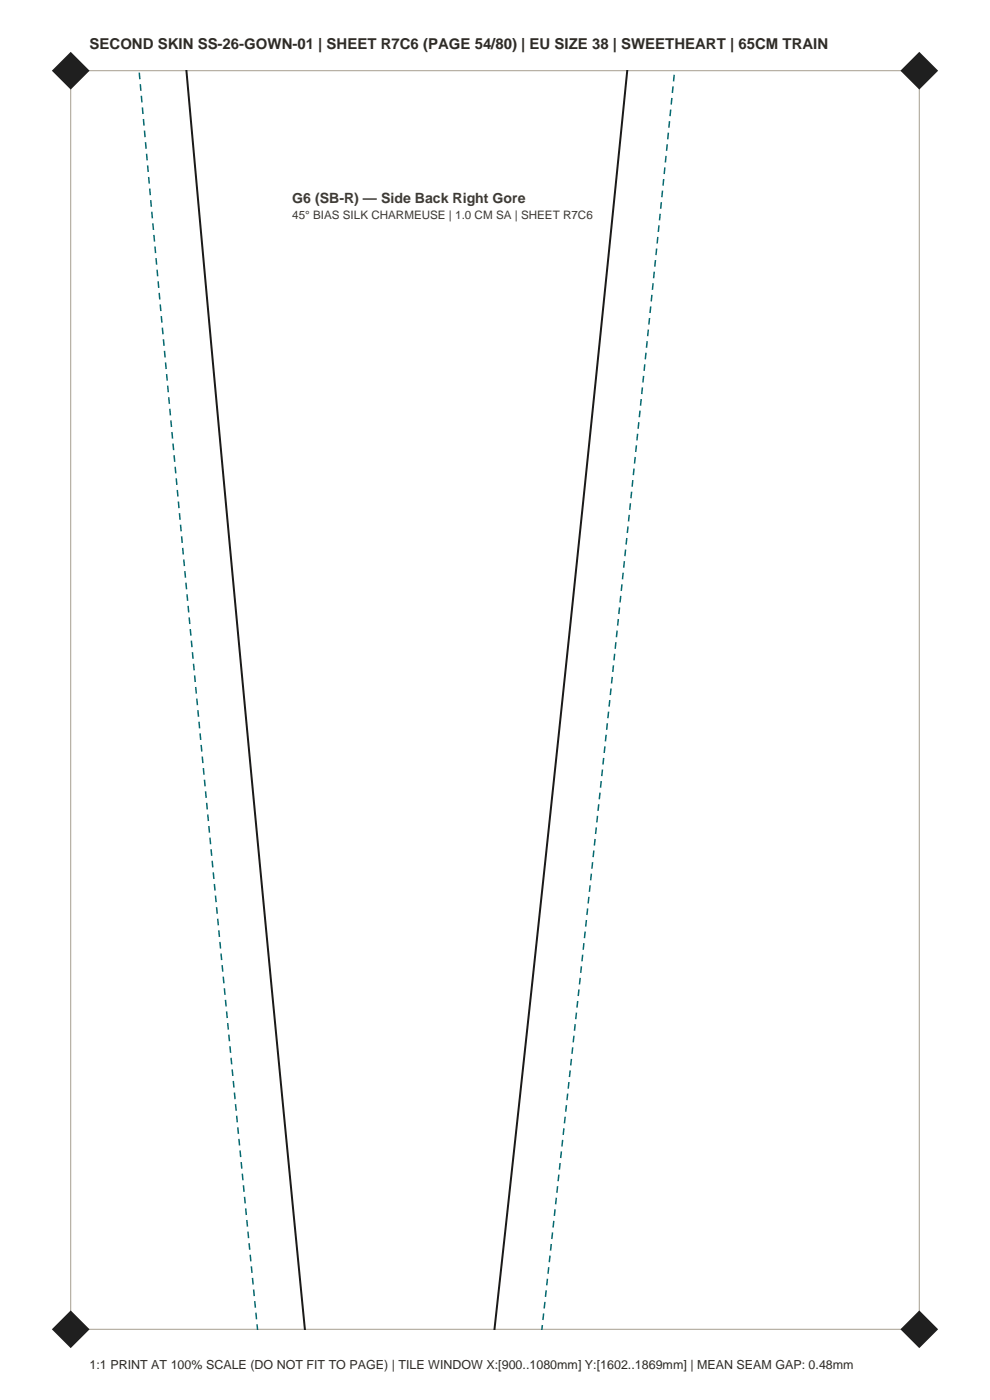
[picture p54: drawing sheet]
<svg xmlns="http://www.w3.org/2000/svg" width="210mm" height="297mm" viewBox="0 0 210 297" stroke-linecap="round" stroke-linejoin="round" font-family="sans-serif">
<defs><g id="words">
<text font-size="3.2" fill="#2e2b26" x="19" y="10.5">SECOND SKIN SS-26-GOWN-01 | SHEET R7C6 (PAGE 54/80) | EU SIZE 38 | SWEETHEART | 65CM TRAIN</text>
<text font-size="3" fill="#403b33" x="62" y="43">G6 (SB-R) — Side Back Right Gore</text>
<text font-size="2.6" fill="#2e2b26" x="19" y="290.5">1:1 PRINT AT 100% SCALE (DO NOT FIT TO PAGE) | TILE WINDOW X:[900..1080mm] Y:[1602..1869mm] | MEAN SEAM GAP: 0.48mm</text>
<text font-size="2.5" fill="#403b33" x="62" y="46.5">45° BIAS SILK CHARMEUSE | 1.0 CM SA | SHEET R7C6</text>
</g></defs>
<path d="M15 15h180v267h-180z" fill="none" stroke="#a69e8f" stroke-width=".21"/>
<g fill="#1f1f1f">
<path d="M11 282l4-4 4 4-4 4z" fill-rule="evenodd"/>
<path d="M191 282l4-4 4 4-4 4z" fill-rule="evenodd"/>
<path d="M11 15l4-4 4 4-4 4z" fill-rule="evenodd"/>
<path d="M191 15l4-4 4 4-4 4z" fill-rule="evenodd"/>
</g>
<path d="M39.5 14.9l11.3 122.6 13.9 144.6M133.1 14.9l-14.8 142.7-13.4 124.5" fill="none" stroke="#1a1a1a" stroke-width=".42"/>
<path d="M29.5 14.9l11.3 123.5 13.8 143.7M114.9 282.1l16.1-149.2 12.1-118" fill="none" stroke="#036970" stroke-width=".32" stroke-dasharray="1.4 1.1" stroke-linecap="butt"/>
<use href="#words"/>
</svg>
